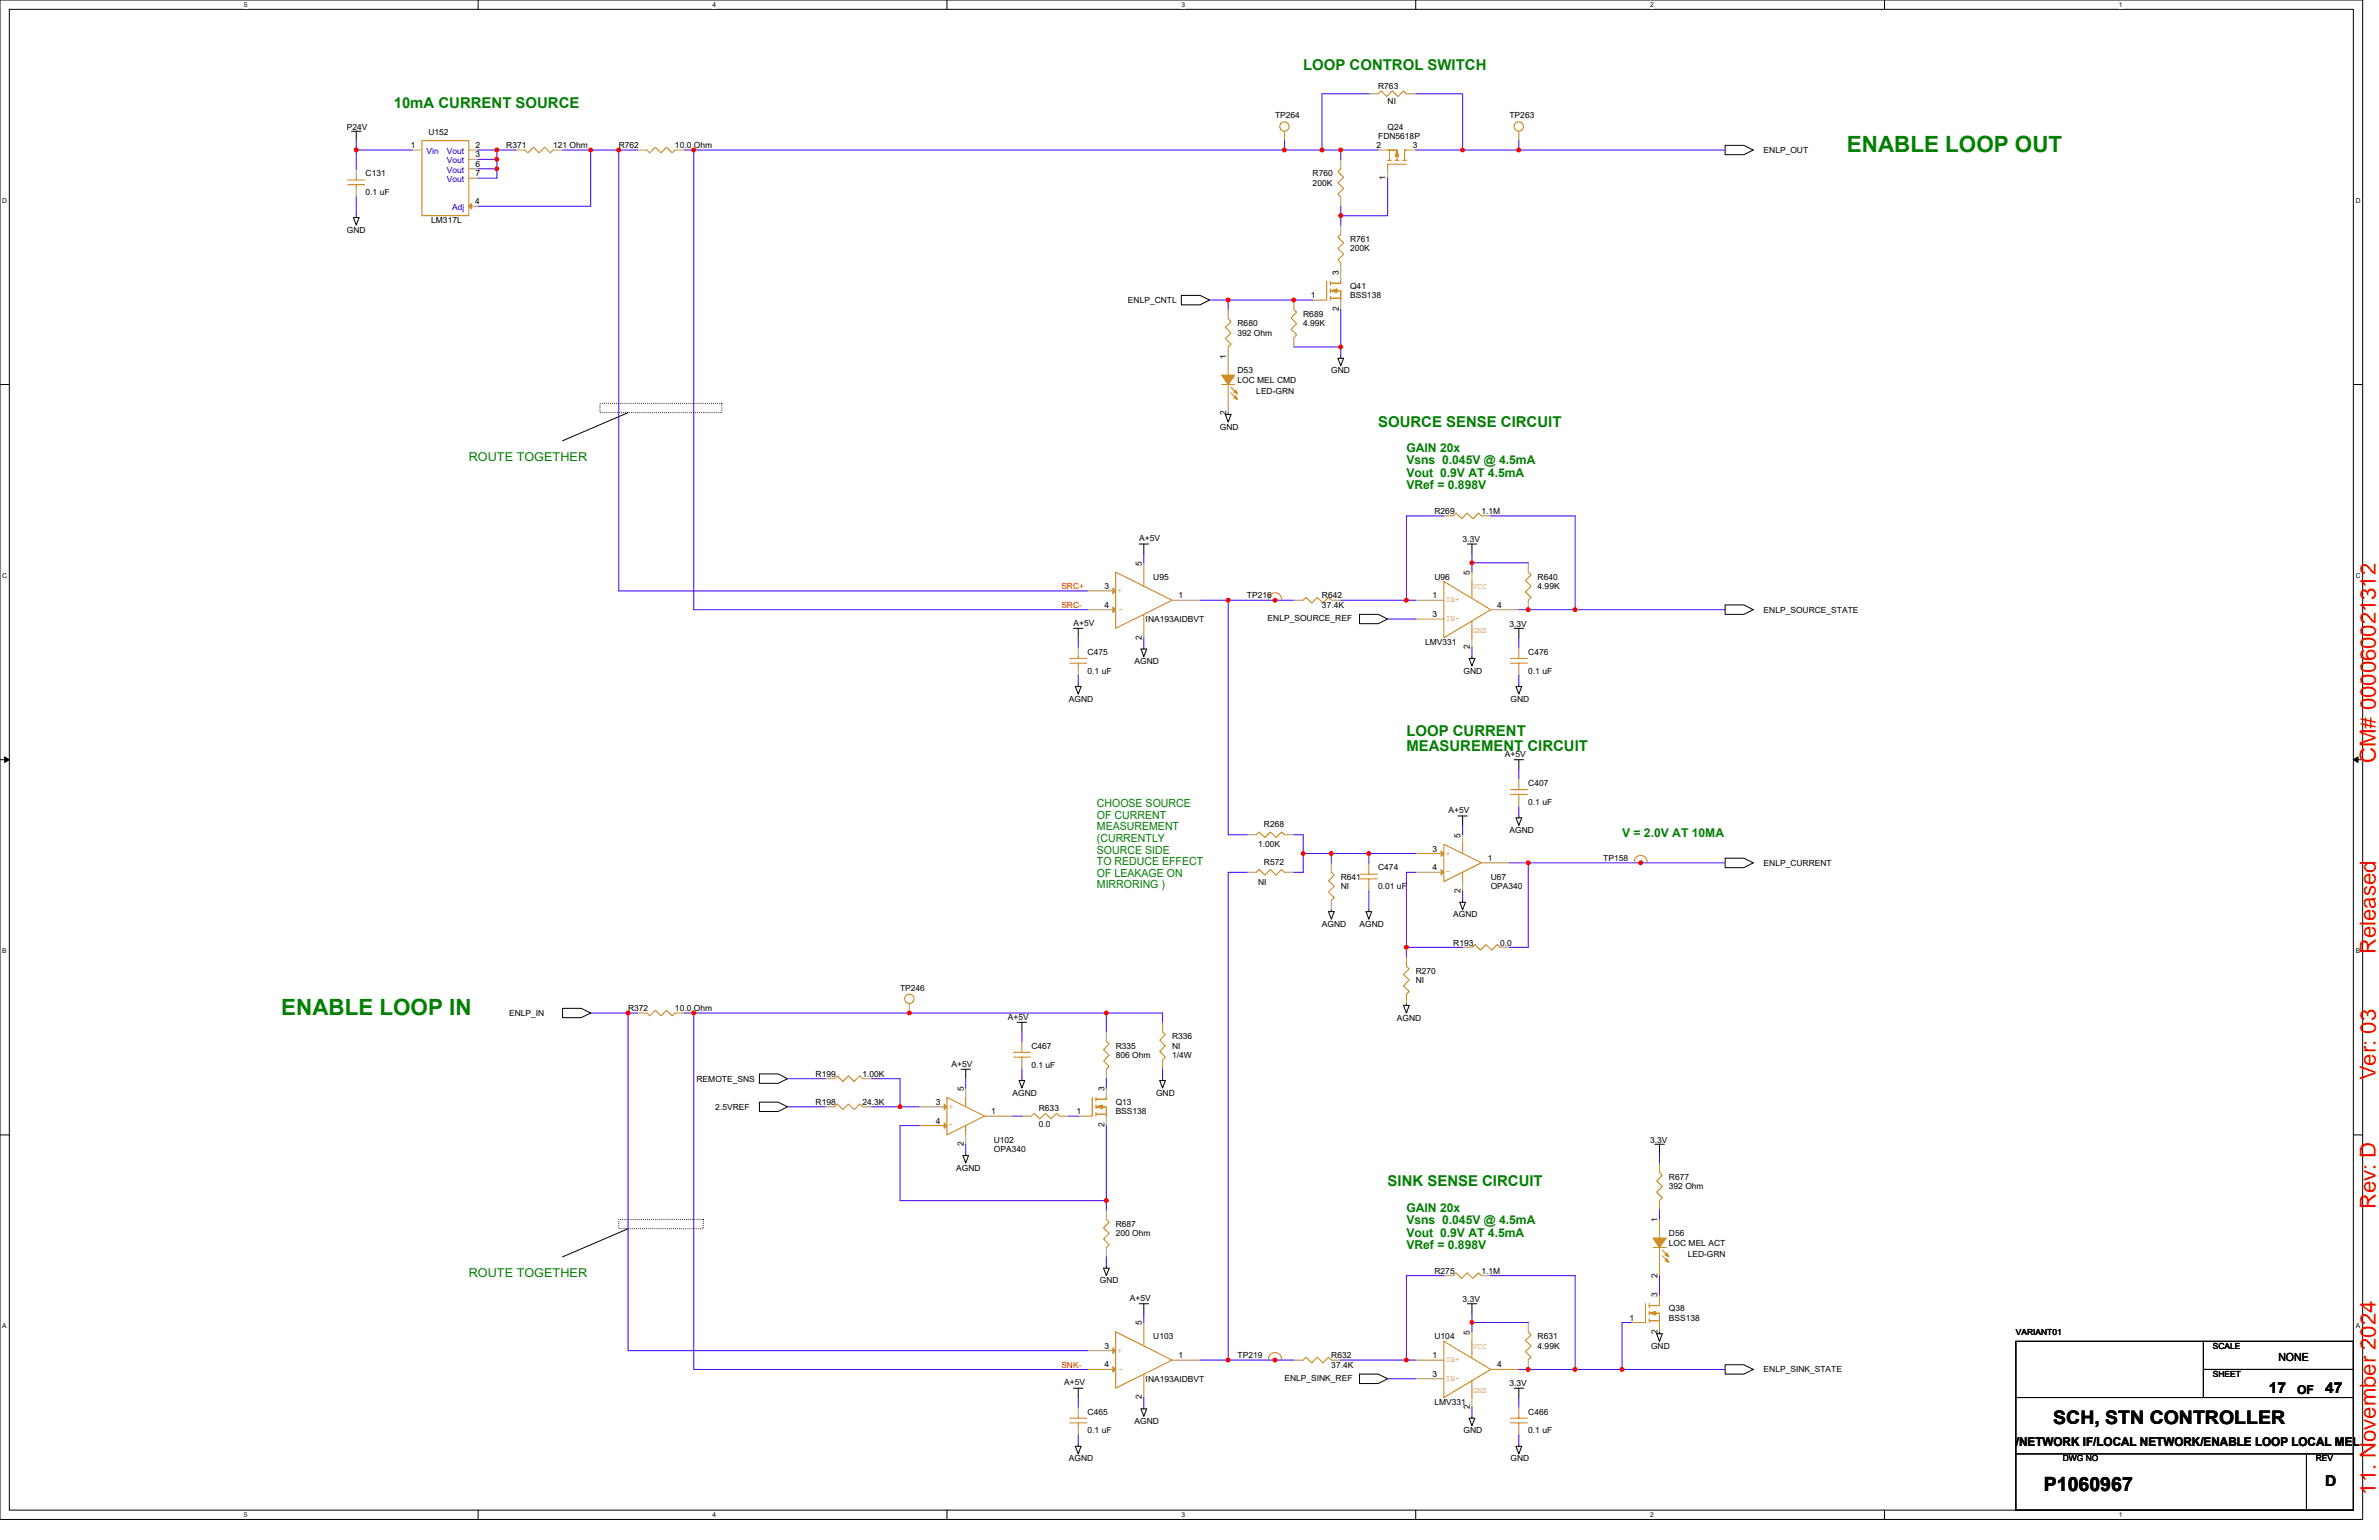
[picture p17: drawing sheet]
<svg xmlns="http://www.w3.org/2000/svg" width="432mm" height="279mm" viewBox="0 0 432 279" stroke-linecap="round" stroke-linejoin="round" font-family="sans-serif">
<defs><g id="words">
<g font-size="4.1" fill="#008000">
<text x="335.2" y="27.6">ENABLE LOOP OUT</text>
<text x="51.1" y="184.1">ENABLE LOOP IN</text>
</g>
<g font-size="4" fill="#f00">
<text x="431.2" y="138.4" transform="rotate(-90 431.2 138.4)">CM# 000060021312</text>
<text x="431.2" y="173.1" transform="rotate(-90 431.2 173.1)">Released</text>
<text x="431.2" y="196" transform="rotate(-90 431.2 196)">Ver: 03</text>
<text x="431.2" y="219.3" transform="rotate(-90 431.2 219.3)">Rev: D</text>
<text x="431.2" y="271.2" transform="rotate(-90 431.2 271.2)">11. November 2024</text>
</g>
<text font-size="3.6" x="371" y="270.5">P1060967</text>
<text font-size="3.4" x="372.7" y="258.4">SCH, STN CONTROLLER</text>
<g font-size="2.7" fill="#008000">
<text x="236.5" y="12.7">LOOP CONTROL SWITCH</text>
<text x="71.5" y="19.5">10mA CURRENT SOURCE</text>
<text x="250.1" y="77.4">SOURCE SENSE CIRCUIT</text>
<text x="255.3" y="133.5">LOOP CURRENT</text>
<text x="255.3" y="136.3">MEASUREMENT CIRCUIT</text>
<text x="251.9" y="215.2">SINK SENSE CIRCUIT</text>
</g>
<g font-size="2.7">
<text x="411.8" y="252.7">17</text>
<text x="422" y="252.7">47</text>
<text x="422" y="269.7">D</text>
</g>
<g font-size="2.2" fill="#008000">
<text x="85.1" y="83.7">ROUTE TOGETHER</text>
<text x="255.3" y="82">GAIN 20x</text>
<text x="255.3" y="84.3">Vsns 0.045V @ 4.5mA</text>
<text x="255.3" y="86.5">Vout 0.9V AT 4.5mA</text>
<text x="255.3" y="88.8">VRef = 0.898V</text>
<text x="294.4" y="151.8">V = 2.0V AT 10MA</text>
<text x="255.3" y="219.9">GAIN 20x</text>
<text x="255.3" y="222.1">Vsns 0.045V @ 4.5mA</text>
<text x="255.3" y="224.4">Vout 0.9V AT 4.5mA</text>
<text x="255.3" y="226.7">VRef = 0.898V</text>
<text x="85.1" y="231.7">ROUTE TOGETHER</text>
</g>
<g font-size="2.2">
<text x="416.9" y="252.9">OF</text>
<text x="365.9" y="262.4">/NETWORK IF/LOCAL NETWORK/ENABLE LOOP LOCAL MEL</text>
</g>
<g font-size="2" fill="#008000">
<text x="199.1" y="146.5">CHOOSE SOURCE</text>
<text x="199.1" y="148.6">OF CURRENT</text>
<text x="199.1" y="150.7">MEASUREMENT</text>
<text x="199.1" y="152.8">(CURRENTLY</text>
<text x="199.1" y="154.9">SOURCE SIDE</text>
<text x="199.1" y="157">TO REDUCE EFFECT</text>
<text x="199.1" y="159">OF LEAKAGE ON</text>
<text x="199.1" y="161.1">MIRRORING )</text>
</g>
<text font-size="2" x="413.5" y="246.9">NONE</text>
<g font-size="1.5">
<text x="250.1" y="16.2">R763</text>
<text x="62.9" y="23.5">P24V</text>
<text x="231.4" y="21.4">TP264</text>
<text x="251.9" y="23.5">Q24</text>
<text x="251.9" y="18.9">NI</text>
<text x="274" y="21.4">TP263</text>
<text x="74.5" y="26.9">1</text>
<text x="77.8" y="24.5">U152</text>
<text x="86.3" y="26.9">2</text>
<text x="86.3" y="28.6">3</text>
<text x="91.9" y="26.9">R371</text>
<text x="100.4" y="26.9">121 Ohm</text>
<text x="112.3" y="26.9">R762</text>
<text x="122.5" y="26.9">10.0 Ohm</text>
<text x="249.8" y="26.9">2</text>
<text x="250.1" y="25.2">FDN5618P</text>
<text x="256.5" y="26.9">3</text>
<text x="320.1" y="27.7">ENLP_OUT</text>
<text x="66.4" y="32">C131</text>
<text x="66.4" y="35.4">0.1 uF</text>
<text x="86.3" y="30.3">6</text>
<text x="86.3" y="32">7</text>
<text x="238.3" y="32">R760</text>
<text x="238.3" y="33.7">200K</text>
<text x="251.5" y="32.7" transform="rotate(-90 251.5 32.7)">1</text>
<text x="78.3" y="40.5">LM317L</text>
<text x="86.3" y="37.1">4</text>
<text x="62.9" y="42.2">GND</text>
<text x="245" y="43.9">R761</text>
<text x="245" y="45.6">200K</text>
<text x="243" y="49.9" transform="rotate(-90 243 49.9)">3</text>
<text x="245" y="52.4">Q41</text>
<text x="204.7" y="55">ENLP_CNTL</text>
<text x="224.6" y="59.2">R680</text>
<text x="236.5" y="57.5">R689</text>
<text x="236.5" y="59.2">4.99K</text>
<text x="237.9" y="54.1">1</text>
<text x="243" y="56.5" transform="rotate(-90 243 56.5)">2</text>
<text x="245" y="54.1">BSS138</text>
<text x="222.6" y="65.2" transform="rotate(-90 222.6 65.2)">1</text>
<text x="224.6" y="60.9">392 Ohm</text>
<text x="224.6" y="67.7">D53</text>
<text x="224.6" y="69.4">LOC MEL CMD</text>
<text x="228" y="71.5">LED-GRN</text>
<text x="241.6" y="67.7">GND</text>
<text x="221.4" y="78">GND</text>
<text x="222.6" y="75.2" transform="rotate(-90 222.6 75.2)">2</text>
<text x="260.4" y="93.3">R269</text>
<text x="268.9" y="93.3">1.1M</text>
<text x="206.8" y="98.2">A+5V</text>
<text x="265.5" y="98.4">3.3V</text>
<text x="200.5" y="106.8">3</text>
<text x="207.2" y="102.6" transform="rotate(-90 207.2 102.6)">5</text>
<text x="209.3" y="105.2">U95</text>
<text x="260.4" y="105.2">U96</text>
<text x="266.8" y="104.3" transform="rotate(-90 266.8 104.3)">5</text>
<text x="279.1" y="105.2">R640</text>
<text x="279.1" y="106.9">4.99K</text>
<text x="194.8" y="113.5">A+5V</text>
<text x="200.5" y="110.3">4</text>
<text x="207.9" y="112.8">INA193AIDBVT</text>
<text x="213.9" y="108.5">1</text>
<text x="226.3" y="108.6">TP216</text>
<text x="230.1" y="112.7">ENLP_SOURCE_REF</text>
<text x="239.9" y="108.6">R642</text>
<text x="239.9" y="110.3">37.4K</text>
<text x="260" y="108.5">1</text>
<text x="260" y="112">3</text>
<text x="271.8" y="110.3">4</text>
<text x="274" y="113.7">3.3V</text>
<text x="320.1" y="111.1">ENLP_SOURCE_STATE</text>
<text x="197.4" y="118.8">C475</text>
<text x="207.2" y="116" transform="rotate(-90 207.2 116)">2</text>
<text x="258.7" y="117.1">LMV331</text>
<text x="266.8" y="117.8" transform="rotate(-90 266.8 117.8)">2</text>
<text x="277.4" y="118.8">C476</text>
<text x="197.4" y="122.2">0.1 uF</text>
<text x="205.9" y="120.5">AGND</text>
<text x="265.6" y="122.2">GND</text>
<text x="277.4" y="122.2">0.1 uF</text>
<text x="194" y="127.3">AGND</text>
<text x="274.2" y="127.3">GND</text>
<text x="273.1" y="137.4">A+5V</text>
<text x="277.4" y="142.6">C407</text>
<text x="262.9" y="147.6">A+5V</text>
<text x="277.4" y="146">0.1 uF</text>
<text x="228.4" y="153.7">1.00K</text>
<text x="229.4" y="150.1">R268</text>
<text x="260" y="154.5">3</text>
<text x="265.1" y="152" transform="rotate(-90 265.1 152)">5</text>
<text x="274" y="151.1">AGND</text>
<text x="228.4" y="160.5">NI</text>
<text x="229.4" y="156.9">R572</text>
<text x="243.4" y="159.6">R641</text>
<text x="243.4" y="161.3">NI</text>
<text x="250.1" y="157.9">C474</text>
<text x="250.1" y="161.3">0.01 uF</text>
<text x="260" y="157.9">4</text>
<text x="265.1" y="162" transform="rotate(-90 265.1 162)">2</text>
<text x="270.1" y="156.2">1</text>
<text x="270.6" y="159.6">U67</text>
<text x="270.6" y="161.3">OPA340</text>
<text x="291" y="156.2">TP158</text>
<text x="320.1" y="157.1">ENLP_CURRENT</text>
<text x="263.8" y="166.4">AGND</text>
<text x="239.9" y="168.1">AGND</text>
<text x="246.8" y="168.1">AGND</text>
<text x="263.8" y="171.6">R193</text>
<text x="272.3" y="171.6">0.0</text>
<text x="163.4" y="179.7">TP246</text>
<text x="257" y="176.7">R270</text>
<text x="257" y="178.4">NI</text>
<text x="92.4" y="184.3">ENLP_IN</text>
<text x="114" y="183.5">R372</text>
<text x="122.5" y="183.5">10.0 Ohm</text>
<text x="182.9" y="185">A+5V</text>
<text x="253.6" y="185.2">AGND</text>
<text x="187.2" y="190.3">C467</text>
<text x="202.5" y="190.3">R335</text>
<text x="202.5" y="192">806 Ohm</text>
<text x="212.7" y="188.6">R336</text>
<text x="212.7" y="190.3">NI</text>
<text x="212.7" y="192">1/4W</text>
<text x="126.4" y="196.2">REMOTE_SNS</text>
<text x="148" y="195.4">R199</text>
<text x="156.5" y="195.4">1.00K</text>
<text x="172.7" y="193.5">A+5V</text>
<text x="174.9" y="197.9" transform="rotate(-90 174.9 197.9)">5</text>
<text x="187.2" y="193.7">0.1 uF</text>
<text x="200.4" y="197.9" transform="rotate(-90 200.4 197.9)">3</text>
<text x="129.8" y="201.3">2.5VREF</text>
<text x="148" y="200.5">R198</text>
<text x="156.5" y="200.5">24.3K</text>
<text x="169.8" y="200.4">3</text>
<text x="169.8" y="203.9">4</text>
<text x="179.9" y="202.1">1</text>
<text x="183.8" y="198.8">AGND</text>
<text x="188.6" y="201.5">R633</text>
<text x="195.4" y="202.1">1</text>
<text x="202.5" y="200.5">Q13</text>
<text x="202.5" y="202.2">BSS138</text>
<text x="209.8" y="198.8">GND</text>
<text x="174.9" y="207.9" transform="rotate(-90 174.9 207.9)">2</text>
<text x="180.4" y="207.3">U102</text>
<text x="180.4" y="209">OPA340</text>
<text x="188.6" y="204.6">0.0</text>
<text x="200.4" y="204.5" transform="rotate(-90 200.4 204.5)">2</text>
<text x="299.5" y="207.3">3.3V</text>
<text x="173.6" y="212.4">AGND</text>
<text x="302.9" y="214.1">R677</text>
<text x="302.9" y="215.8">392 Ohm</text>
<text x="300.8" y="221.7" transform="rotate(-90 300.8 221.7)">1</text>
<text x="202.5" y="222.6">R687</text>
<text x="202.5" y="224.3">200 Ohm</text>
<text x="302.9" y="224.3">D56</text>
<text x="302.9" y="226">LOC MEL ACT</text>
<text x="199.6" y="232.8">GND</text>
<text x="260.4" y="231.1">R275</text>
<text x="268.9" y="231.1">1.1M</text>
<text x="300.8" y="231.8" transform="rotate(-90 300.8 231.8)">2</text>
<text x="306.3" y="228">LED-GRN</text>
<text x="205.1" y="236.1">A+5V</text>
<text x="265.5" y="236.2">3.3V</text>
<text x="295.8" y="239.6">1</text>
<text x="300.8" y="235.4" transform="rotate(-90 300.8 235.4)">3</text>
<text x="302.9" y="237.9">Q38</text>
<text x="302.9" y="239.6">BSS138</text>
<text x="200.5" y="244.7">3</text>
<text x="207.2" y="240.5" transform="rotate(-90 207.2 240.5)">5</text>
<text x="209.3" y="243">U103</text>
<text x="260.4" y="243">U104</text>
<text x="266.8" y="242.2" transform="rotate(-90 266.8 242.2)">5</text>
<text x="279.1" y="243">R631</text>
<text x="279.1" y="244.7">4.99K</text>
<text x="299.7" y="244.7">GND</text>
<text x="300.8" y="242" transform="rotate(-90 300.8 242)">2</text>
<text x="365.9" y="242.2">VARIANT01</text>
<text x="401.6" y="244.7">SCALE</text>
<text x="193.1" y="251.4">A+5V</text>
<text x="200.5" y="248.1">4</text>
<text x="207.9" y="250.7">INA193AIDBVT</text>
<text x="213.9" y="246.4">1</text>
<text x="224.6" y="246.4">TP219</text>
<text x="233.1" y="250.5">ENLP_SINK_REF</text>
<text x="241.6" y="246.4">R632</text>
<text x="241.6" y="248.1">37.4K</text>
<text x="260" y="246.4">1</text>
<text x="260" y="249.8">3</text>
<text x="271.8" y="248.1">4</text>
<text x="274" y="251.5">3.3V</text>
<text x="320.1" y="249">ENLP_SINK_STATE</text>
<text x="401.6" y="249.8">SHEET</text>
<text x="197.4" y="256.6">C465</text>
<text x="207.2" y="253.9" transform="rotate(-90 207.2 253.9)">2</text>
<text x="260.4" y="254.9">LMV331</text>
<text x="266.8" y="255.6" transform="rotate(-90 266.8 255.6)">2</text>
<text x="277.4" y="256.6">C466</text>
<text x="197.4" y="260">0.1 uF</text>
<text x="205.9" y="258.3">AGND</text>
<text x="265.6" y="260">GND</text>
<text x="277.4" y="260">0.1 uF</text>
<text x="194" y="265.2">AGND</text>
<text x="274.2" y="265.2">GND</text>
<text x="374.4" y="265.2">DWG NO</text>
<text x="420.3" y="265.2">REV</text>
</g>
<g font-size="1.5" fill="#00c">
<text x="77.4" y="27.9">Vin</text>
<text x="81.1" y="27.9">Vout</text>
<text x="81.1" y="29.6">Vout</text>
<text x="81.1" y="31.3">Vout</text>
<text x="81.1" y="33">Vout</text>
<text x="82.1" y="38.1">Adj</text>
</g>
<g font-size="1.5" fill="#f00">
<text x="192.6" y="106.9">SRC+</text>
<text x="192.6" y="110.3">SRC-</text>
<text x="192.6" y="248.1">SNK-</text>
</g>
<g font-size="1.5" fill="#cc8006">
<text x="202.8" y="107.6">+</text>
<text x="267.3" y="106.9">VCC</text>
<text x="203" y="111.1">-</text>
<text x="262.4" y="109.3">IN+</text>
<text x="262.4" y="112.7">IN-</text>
<text x="267.3" y="114.9">GND</text>
<text x="262.4" y="155.2">+</text>
<text x="262.4" y="158.6">-</text>
<text x="172.2" y="201.2">+</text>
<text x="172.2" y="204.6">-</text>
<text x="202.8" y="245.4">+</text>
<text x="267.3" y="244.7">VCC</text>
<text x="203" y="249">-</text>
<text x="262.4" y="247.1">IN+</text>
<text x="262.4" y="250.5">IN-</text>
<text x="267.3" y="252.7">GND</text>
</g>
<g font-size="1.2">
<text x="44.2" y="1.2">5</text>
<text x="129.3" y="1.2">4</text>
<text x="214.4" y="1.2">3</text>
<text x="299.5" y="1.2">2</text>
<text x="384.6" y="1.2">1</text>
<text x=".4" y="36.8">D</text>
<text x="427.6" y="36.8">D</text>
<text x=".4" y="104.9">C</text>
<text x="427.6" y="104.9">C</text>
<text x=".4" y="173">B</text>
<text x="427.6" y="173">B</text>
<text x=".4" y="241">A</text>
<text x="427.6" y="241">A</text>
<text x="44.2" y="275.2">5</text>
<text x="129.3" y="275.2">4</text>
<text x="214.4" y="275.2">3</text>
<text x="299.5" y="275.2">2</text>
<text x="384.6" y="275.2">1</text>
</g>
</g></defs>
<path d="M0 0h428.8v275.7h-428.8zM1.7 1.7h425.4v272.3h-425.4z" fill="none" stroke="#000" stroke-width=".18"/>
<g fill="#fff">
<path d="M44.2 .2h.7v1.3h-.7z"/>
<path d="M44.2 274.2h.7v1.3h-.7z"/>
</g>
<path d="M86.8 0v1.7M86.8 274v1.7" fill="none" stroke="#000" stroke-width=".18"/>
<g fill="#fff">
<path d="M129.3 .2h.7v1.3h-.7z"/>
<path d="M129.3 274.2h.7v1.3h-.7z"/>
</g>
<path d="M171.9 0v1.7M171.9 274v1.7" fill="none" stroke="#000" stroke-width=".18"/>
<g fill="#fff">
<path d="M214.4 .2h.7v1.3h-.7z"/>
<path d="M214.4 274.2h.7v1.3h-.7z"/>
</g>
<path d="M257 0v1.7M257 274v1.7" fill="none" stroke="#000" stroke-width=".18"/>
<g fill="#fff">
<path d="M299.5 .2h.7v1.3h-.7z"/>
<path d="M299.5 274.2h.7v1.3h-.7z"/>
</g>
<path d="M342.1 0v1.7M342.1 274v1.7" fill="none" stroke="#000" stroke-width=".18"/>
<g fill="#fff">
<path d="M384.6 .2h.7v1.3h-.7z"/>
<path d="M384.6 274.2h.7v1.3h-.7z"/>
<path d="M.4 35.7h.9v1.4h-.9z"/>
<path d="M427.6 35.7h.8v1.4h-.8z"/>
<path d="M.4 103.8h.9v1.3h-.9z"/>
<path d="M427.6 103.8h.8v1.3h-.8z"/>
</g>
<path d="M0 69.8h1.7M427.1 69.8h1.7" fill="none" stroke="#000" stroke-width=".18"/>
<g fill="#fff">
<path d="M.4 171.9h.8v1.3h-.8z"/>
<path d="M427.6 171.9h.7v1.3h-.7z"/>
</g>
<path d="M0 137.8h1.7M427.1 137.8h1.7" fill="none" stroke="#000" stroke-width=".18"/>
<path d="M.8 137.3l.9 .5-.9 .5zM427.1 137.8l.9-.5v1z" fill="#000" stroke="#000" stroke-width=".18"/>
<g fill="#fff">
<path d="M.4 239.9h.8v1.4h-.8z"/>
<path d="M427.6 239.9h.7v1.4h-.7z"/>
</g>
<g fill="none" stroke="#000" stroke-width=".18">
<path d="M63.8 23.8h1.7M64.2 39.5h1l-.5 1.3zM64.7 39.1v.4M64.7 23.8v1.7M313.1 26.4h3.4l1.7 .8-1.7 .9h-3.4zM214.4 53.6h3.4l1.7 .8-1.7 .9h-3.4zM114 74.9l-11.9 5.1M222.4 75.2h1l-.5 1.4zM222.9 74.9v.3M242.8 65h1.1l-.5 1.4zM243.4 64.7v.3M206.8 98.7h1.7"/>
<path d="M207.6 98.7v1.7M266.3 98.7h1.7M267.2 98.7v1.7M194.8 114h1.8M195.7 114v1.7M207.1 117.8h1l-.5 1.3zM207.6 117.4v.4M246.8 111.5h3.3l1.8 .8-1.8 .9h-3.3zM266.7 119.5h1l-.5 1.3zM267.2 119.1v.4M274.8 114h1.7M275.7 114v1.7"/>
<path d="M313.1 109.7h3.4l1.7 .9-1.7 .9h-3.4zM195.2 124.6h1l-.5 1.3zM195.7 124.2v.4M274.8 137.8h1.7M275.2 124.6h1l-.5 1.3zM275.7 124.2v.4M275.7 137.8v1.7M264.6 148h1.7M265.5 148v1.8M275.2 148.4h1l-.5 1.4zM275.7 148v.4M313.1 155.7h3.4l1.7 .8-1.7 .9h-3.4z"/>
<path d="M241.1 165.4h1.1l-.6 1.4zM241.6 165.1v.3M247.9 165.4h1.1l-.5 1.4zM248.5 165.1v.3M265 163.7h1l-.5 1.4zM265.5 163.4v.3M102.1 182.9h3.4l1.7 .9-1.7 .8h-3.4zM137.8 194.8h3.4l1.7 .9-1.7 .9h-3.4zM137.8 200h3.4l1.7 .8-1.7 .9h-3.4zM174.4 194h1.7M175.3 194v1.7M184.6 185.5h1.7"/>
<path d="M185 196h1l-.5 1.4zM185.5 195.7v.3M185.5 185.5v1.7M210.5 196h1l-.5 1.4zM211 195.7v.3M254.7 182.4h1.1l-.5 1.4zM255.3 182.1v.3M0 205.9h1.7M174.8 209.7h1l-.5 1.3zM175.3 209.3v.4M300.4 207.6h1.7M301.2 207.6v1.7"/>
<path d="M427.1 205.9h1.7M114 222.9l-11.9 5.1M200.3 230.1h1l-.5 1.3zM200.8 229.7v.4M206.8 236.5h1.7M207.6 236.5v1.8M266.3 236.5h1.7M267.2 236.5v1.8M194.8 251.9h1.8M195.7 251.9v1.7M207.1 255.6h1l-.5 1.4zM207.6 255.3v.3"/>
<path d="M246.8 249.3h3.3l1.8 .8-1.8 .9h-3.3zM266.7 257.3h1l-.5 1.4zM267.2 257v.3M274.8 251.9h1.7M275.7 251.9v1.7M300.7 242h1l-.5 1.4zM301.2 241.6v.4M313.1 247.6h3.4l1.7 .9-1.7 .8h-3.4zM365.9 253.6h61.2M365.9 243.4h61.2v30.6h-61.2zM399.9 243.4v10.2M399.9 248.5h27.2"/>
<path d="M195.2 262.4h1l-.5 1.4zM195.7 262.1v.3M275.2 262.4h1l-.5 1.4zM275.7 262.1v.3M365.9 263.8h61.2M418.6 263.8v10.2"/>
</g>
<path d="M108.9 73.2h22.1v1.7h-22.1zM112.3 221.2h15.3v1.7h-15.3z" fill="none" stroke="#000" stroke-width=".18" stroke-dasharray="0 .3"/>
<g fill="none" stroke="#cc8006" stroke-width=".18">
<path d="M250.1 17l.6-.5 1 1 1-1 1 1 1-1 .6 .5M63.1 33.5h3.1M63.1 32.7h3.1M64.7 32.3v.4M64.7 33.5v.5M76.6 25.5h8.5v13.6h-8.5zM95.3 27.2l.5 .5 1-1 1.1 1 1-1 1 1 .5-.5M117.4 27.2l.5 .5 1.1-1 1 1 1-1 1 1 .5-.5M243.4 30.6l-.6 .5 1.1 1.1-1.1 1 1.1 1-1.1 1 .6 .5M251.9 29.1h.6M251.9 27.2h1.7M252.2 27.4v1.5"/>
<path d="M252.2 27.2v1.9M253.2 29.1h.7M253.6 28.1v1M254.6 29.1h.7M254.9 28.9v-1.7h.4h-.4v1.9M255.3 29.8h-3.4v.8M222.9 57.8l.5 .6-1 1 1 1-1 1 1 1-.5 .5M234.8 56.2l.6 .5-1.1 1 1.1 1-1.1 1 1.1 1-.6 .6M240.8 51.1v3.3h-.9M241.5 53.8v.6M241.5 54.1h1.9M241.5 52.4v.7"/>
<path d="M241.5 51.1v.6M241.5 51.4h1.9v-.3v.3h-1.8M241.6 54.1h1.6M242.3 52.7h1.1v1.7v-1.7h-.7M243.4 42.5l-.6 .6 1.1 1-1.1 1 1.1 1-1.1 1 .6 .5M221.7 69.8h2.4M222.9 66.4v1.7M222.9 69.8v3.4M223.4 70.3l1.1 1M223.4 71.3l1.1 1M263.8 93.6l.5-.5 1 1 1-1 1 1 1.1-1 .5 .5M194.2 119.5h3"/>
<path d="M195.7 119.1v.4M202.5 103.8l10.2 5.1-10.2 5.1zM207.6 103.8v2.6M207.6 111.5v2.5M230.3 108.7a1.17 1.17 0 0 1 1.1-1.2 1.17 1.17 0 0 1 1.2 1.2M236.5 108.9l.5-.5 1.1 1 1-1 1 1 1-1 .5 .5M262.1 105.5l8.5 5.1-8.5 5.1zM267.2 112.6v3.1M267.2 105.5v2.9M274.2 119.5h3M275.7 119.1v.4M277.4 103.8l.5 .5-1 1 1 1.1-1 1 1 1-.5 .5"/>
<path d="M194.2 120.3h3M195.7 120.3v.5M274.2 120.3h3M275.7 120.3v.5M228 158.3l.5-.5 1.1 1 1-1 1 1 1-1 .5 .5M228 151.4l.5-.5 1.1 1.1 1-1.1 1 1.1 1-1.1 .5 .5M241.6 158.3l.6 .5-1.1 1 1.1 1-1.1 1 1.1 1.1-.6 .5M246.9 159.4h3.1M246.9 158.6h3.1M248.5 158.3v.3M248.5 159.4v.6M262.1 153.2l6.8 3.3-6.8 3.5z"/>
<path d="M265.5 153.2v1.7M265.5 158.3v1.7M274.2 144.1h3M274.2 143.3h3M275.7 142.9v.4M275.7 144.1v.6M296.6 156.4a1.19 1.19 0 0 1 1.2-1.2 1.19 1.19 0 0 1 1.2 1.2M255.3 175.3l.5 .5-1.1 1 1.1 1-1.1 1.1 1.1 1-.5 .5M267.2 171.9l.5-.5 1 1 1-1 1 1 1.1-1 .5 .5M117.4 183.8l.5 .5 1.1-1 1 1 1-1 1 1 .5-.5M151.4 195.7l.6-.5 1 1 1-1 1 1 1-1 .5 .5M171.9 199.1l6.8 3.4-6.8 3.4z"/>
<path d="M175.3 199.1v1.7M184 191.8h3M184 190.9h3M185.5 190.6v.3M185.5 191.8v.5M198.2 199.1v3.4h-.8M198.9 199.4h1.9v-.3v.3h-1.7M198.9 199.1v.7M200.8 188.9l.5 .5-1 1 1 1.1-1 1 1 1-.5 .5M211 187.2l.5 .5-1 1 1 1-1 1.1 1 1-.5 .5M151.4 200.8l.6-.5 1 1 1-1 1 1 1-1 .5 .5M175.3 204.2v1.7"/>
<path d="M187.2 202.5l.5-.5 1 1 1-1 1.1 1 1-1 .5 .5M198.9 201.8v.7M198.9 202.2h1.9M198.9 200.5v.6M199.1 202.2h1.5M199.8 200.8h1v1.7v-1.7h-.7M301.2 212.7l.5 .5-1 1 1 1.1-1 1 1 1-.5 .5M200.8 221.2l.5 .5-1 1.1 1 1-1 1 1 1-.5 .5M263.8 231.4l.5-.5 1 1 1-1 1 1 1.1-1 .5 .5M298.7 236.5v3.4h-.9M299.3 236.9h1.9v-.4v.4h-1.7M299.3 239.3v.6"/>
<path d="M299.3 239.6h1.9M299.3 237.9v.7M299.3 236.5v.7M299.5 239.6h1.5M300 226.3h2.4M300.2 238.3h1v1.6v-1.6h-.7M301.2 222.9v1.7M301.2 226.3v3.4M301.7 226.8l1 1.1M301.7 227.9l1 1M194.2 258.1h3M194.2 257.3h3"/>
<path d="M195.7 257v.3M195.7 258.1v.6M202.5 241.6l10.2 5.2-10.2 5.1zM207.6 241.6v2.6M207.6 249.3v2.6M230.3 246.6a1.17 1.17 0 0 1 1.1-1.2 1.17 1.17 0 0 1 1.2 1.2M236.5 246.8l.5-.6 1.1 1.1 1-1.1 1 1.1 1-1.1 .5 .6M262.1 243.4l8.5 5.1-8.5 5.1zM267.2 250.5v3.1M267.2 243.4v2.8M274.2 258.1h3M274.2 257.3h3"/>
<path d="M275.7 257v.3M275.7 258.1v.6M277.4 241.6l.5 .6-1 1 1 1-1 1 1 1-.5 .6"/>
<circle cx="233.1" cy="23" r=".84"/>
<circle cx="275.7" cy="23" r=".84"/>
<circle cx="165.1" cy="181.2" r=".84"/>
</g>
<g fill="#cc8006" stroke="#cc8006" stroke-width=".18">
<path d="M221.7 68.1h2.4l-1.2 1.7z"/>
<path d="M224.3 71.8l.3 .7-.7-.3z"/>
<path d="M224.3 70.8l.3 .7-.7-.4z"/>
<path d="M299.3 238.3l1.2-.4v.7z"/>
<path d="M300 224.6h2.4l-1.2 1.7z"/>
<path d="M302.6 228.4l.3 .6-.7-.3z"/>
<path d="M302.6 227.4l.3 .6-.7-.3z"/>
<path d="M198.9 200.8l1.2-.3v.6z"/>
<path d="M241.5 52.7l1.2-.3v.7z"/>
<path d="M253.6 27.2l.3 1.2h-.7z"/>
</g>
<g fill="none" stroke="#a84" stroke-width=".18">
<path d="M248.5 17h1.6M255.3 17h1.7M64.7 30.6v1.7M64.7 34v1.7M74.9 27.2h1.7M85.1 27.2h1.7M85.1 28.9h1.7M85.1 30.6h1.7M85.1 32.3h1.7M85.1 37.4h1.7M93.6 27.2h1.7M100.4 27.2h1.7"/>
<path d="M115.7 27.2h1.7M122.5 27.2h1.7M233.1 23.8v1.7M243.4 28.9v1.7M243.4 35.7v1.7M250.1 27.2h1.8M251.9 30.6v1.7M255.3 27.2h1.7M275.7 23.8v1.7M222.9 56.2v1.6M234.8 54.4v1.8M238.3 54.4h1.6"/>
<path d="M243.4 40.8v1.7M243.4 47.6v3.5M243.4 54.4v1.8M222.9 62.9v3.5M222.9 73.2v1.7M234.8 61.3v1.6M262.1 93.6h1.7M268.9 93.6h1.7M195.7 117.4v1.7M197.4 107.2h5.1M197.4 110.6h5.1M207.6 114v1.7"/>
<path d="M207.6 102.1v1.7M212.7 108.9h5.1M231.4 108.9h.1M234.8 108.9h1.7M241.6 108.9h1.8M257 108.9h5.1M257 112.3h5.1M267.2 115.7v1.7M267.2 103.8v1.7M270.6 110.6h5.1M275.7 117.4v1.7M277.4 102.1v1.7"/>
<path d="M277.4 108.9v1.7M195.7 120.8v1.7M275.7 120.8v1.7M226.3 158.3h1.7M226.3 151.4h1.7M233.1 158.3h1.7M233.1 151.4h1.7M241.6 156.5v1.8M248.5 156.5v1.8M248.5 160v1.7M257 154.9h5.1M257 158.3h5.1"/>
<path d="M265.5 160v1.7M265.5 151.4v1.8M268.9 156.5h5.1M275.7 141.2v1.7M275.7 144.7v1.6M297.8 156.5h.1M241.6 163.4v1.7M255.3 173.6v1.7M265.5 171.9h1.7M272.3 171.9h1.7M115.7 183.8h1.7M122.5 183.8h1.7"/>
<path d="M149.8 195.7h1.6M156.5 195.7h1.8M165.1 182.1v1.7M175.3 197.4v1.7M185.5 188.9v1.7M185.5 192.3v1.7M200.8 197.4v1.7M200.8 187.2v1.7M200.8 194v1.7M211 185.5v1.7M211 192.3v1.7M255.3 180.4v1.7"/>
<path d="M149.8 200.8h1.6M156.5 200.8h1.8M166.8 200.8h5.1M166.8 204.2h5.1M175.3 205.9v1.7M178.7 202.5h5.1M185.5 202.5h1.7M192.3 202.5h1.7M195.7 202.5h1.7M200.8 219.5v1.7M200.8 202.5v1.7M301.2 211v1.7"/>
<path d="M301.2 217.8v1.7M200.8 226.3v1.7M207.6 239.9v1.7M262.1 231.4h1.7M268.9 231.4h1.7M277.4 239.9v1.7M296.1 239.9h1.7M301.2 234.8v1.7M301.2 239.9v1.7M301.2 221.2v1.7M301.2 229.7v1.7M195.7 255.3v1.7"/>
<path d="M195.7 258.7v1.7M197.4 245h5.1M197.4 248.5h5.1M207.6 251.9v1.7M212.7 246.8h5.1M231.4 246.8h.1M234.8 246.8h1.7M241.6 246.8h1.8M257 246.8h5.1M257 250.1h5.1M267.2 253.6v1.7M267.2 241.6v1.8"/>
<path d="M270.6 248.5h5.1M275.7 255.3v1.7M275.7 258.7v1.7M277.4 246.8v1.7"/>
</g>
<g fill="#a84" stroke="#a84" stroke-width=".18">
<path d="M85.6 36.9v1l-.5-.5z"/>
<path d="M261.6 154.3l.5 .6-.5 .5z"/>
<path d="M261.6 157.8l.5 .5-.5 .5z"/>
<path d="M202 106.7l.5 .5-.5 .5z"/>
<path d="M202 110.1l.5 .5-.5 .5z"/>
<path d="M202 244.5l.5 .5-.5 .6z"/>
<path d="M202 247.9l.5 .6-.5 .5z"/>
<path d="M171.4 200.3l.5 .5-.5 .5z"/>
<path d="M171.4 203.7l.5 .5-.5 .5z"/>
</g>
<g fill="none" stroke="#4200ff" stroke-width=".18">
<path d="M248.5 17h-8.6v10.2M257 17h8.5v10.2M64.7 27.2h10.2M64.7 35.7v3.4M64.7 27.2v3.4M64.7 25.5v1.7M86.8 28.9h3.4M86.8 27.2h3.4M86.8 30.6h3.4M90.2 27.2v1.7M90.2 30.6v1.7h-3.4M90.2 28.9v1.7"/>
<path d="M90.2 27.2h3.4M102.1 27.2h5.1M107.2 27.2v10.2h-20.4M107.2 27.2h5.1M112.3 27.2v80h85.1M112.3 27.2h3.4M124.2 27.2h1.7M125.9 27.2v83.4h71.5M125.9 27.2h107.2M233.1 27.2h6.8M233.1 25.5v1.7M239.9 27.2h3.5"/>
<path d="M243.4 27.2v1.7M243.4 39.1v1.7M243.4 37.4v1.7M243.4 27.2h6.7M251.9 32.3v6.8h-8.5M257 27.2h8.5M265.5 27.2h10.2M275.7 27.2h37.4M275.7 25.5v1.7M219.5 54.4h3.4M222.9 54.4v1.8M222.9 54.4h15.4"/>
<path d="M243.4 56.2v6.7M234.8 62.9h8.6v1.8M262.1 93.6h-6.8v15.3h1.7M270.6 93.6h15.3v17M195.7 115.7v1.7M207.6 115.7v1.7M207.6 100.4v1.7M217.8 108.9h5.1M222.9 108.9h11.9M222.9 108.9v42.5h3.4M243.4 108.9h11.9M251.9 112.3h5.1"/>
<path d="M267.2 102.1h10.2M267.2 100.4v1.7M267.2 102.1v1.7M267.2 117.4v1.7M275.7 110.6h10.2M275.7 115.7v1.7M285.9 110.6h27.2M195.7 122.5v1.7M275.7 122.5v1.7M275.7 139.5v1.7M226.3 158.3h-3.4v88.5M234.8 151.4h1.7v3.5h5.1"/>
<path d="M236.5 154.9v3.4h-1.7M241.6 154.9v1.6M241.6 154.9h6.9M248.5 154.9h8.5M248.5 154.9v1.6M257 158.3h-1.7v13.6M265.5 149.8v1.6M274 156.5h3.4M275.7 146.3v1.7M277.4 156.5v15.4h-3.4M277.4 156.5h35.7M248.5 161.7v3.4"/>
<path d="M255.3 171.9v1.7M255.3 171.9h10.2M265.5 161.7v1.7M107.2 183.8h6.8M114 183.8v61.2h83.4M114 183.8h1.7M124.2 183.8h1.7M125.9 183.8v64.7h71.5M125.9 183.8h74.9v3.4M142.9 195.7h6.9M158.3 195.7h5.1v5.1M175.3 195.7v1.7"/>
<path d="M185.5 187.2v1.7M185.5 194v1.7M200.8 195.7v1.7M200.8 183.8h10.2v1.7M211 194v1.7M142.9 200.8h6.9M158.3 200.8h5.1M163.4 200.8h3.4M166.8 204.2h-3.4v13.6h37.4M175.3 207.6v1.7M183.8 202.5h1.7M194 202.5h1.7"/>
<path d="M200.8 204.2v13.6M200.8 217.8v1.7M301.2 209.3v1.7M301.2 219.5v1.7M200.8 228v1.7M207.6 238.3v1.6M262.1 231.4h-6.8v15.4M267.2 239.9h10.2M267.2 238.3v1.6M267.2 239.9v1.7M270.6 231.4h15.3v17.1M296.1 239.9h-1.7v8.6"/>
<path d="M301.2 231.4v3.4M195.7 253.6v1.7M207.6 253.6v1.7M217.8 246.8h5.1M222.9 246.8h11.9M243.4 246.8h11.9M251.9 250.1h5.1M255.3 246.8h1.7M267.2 255.3v1.7M275.7 248.5h10.2M275.7 253.6v1.7M285.9 248.5h8.5"/>
<path d="M294.4 248.5h18.7M195.7 260.4v1.7M275.7 260.4v1.7"/>
</g>
<g fill="#f00" stroke="#f00" stroke-width=".18">
<circle cx="234.8" cy="54.4" r=".33"/>
<circle cx="243.3" cy="27.2" r=".33"/>
<circle cx="239.9" cy="27.2" r=".33"/>
<circle cx="243.3" cy="39.1" r=".33"/>
<circle cx="222.9" cy="54.4" r=".33"/>
<circle cx="267.2" cy="239.9" r=".33"/>
<circle cx="285.9" cy="248.4" r=".33"/>
<circle cx="255.3" cy="246.8" r=".33"/>
<circle cx="125.9" cy="183.8" r=".33"/>
<circle cx="243.3" cy="62.9" r=".33"/>
<circle cx="294.4" cy="248.4" r=".33"/>
<circle cx="277.4" cy="248.4" r=".33"/>
<circle cx="90.2" cy="28.9" r=".33"/>
<circle cx="90.2" cy="27.2" r=".33"/>
<circle cx="90.2" cy="30.6" r=".33"/>
<circle cx="107.2" cy="27.2" r=".33"/>
<circle cx="112.3" cy="27.2" r=".33"/>
<circle cx="64.6" cy="27.2" r=".33"/>
<circle cx="267.2" cy="102.1" r=".33"/>
<circle cx="277.4" cy="110.6" r=".33"/>
<circle cx="285.9" cy="110.6" r=".33"/>
<circle cx="255.3" cy="108.9" r=".33"/>
<circle cx="231.4" cy="108.9" r=".33"/>
<circle cx="114" cy="183.8" r=".33"/>
<circle cx="222.9" cy="108.9" r=".33"/>
<circle cx="255.3" cy="171.9" r=".33"/>
<circle cx="248.4" cy="154.8" r=".33"/>
<circle cx="241.6" cy="154.8" r=".33"/>
<circle cx="231.4" cy="246.8" r=".33"/>
<circle cx="200.8" cy="217.8" r=".33"/>
<circle cx="163.3" cy="200.8" r=".33"/>
<circle cx="200.8" cy="183.8" r=".33"/>
<circle cx="297.8" cy="156.5" r=".33"/>
<circle cx="277.4" cy="156.5" r=".33"/>
<circle cx="222.9" cy="246.8" r=".33"/>
<circle cx="236.5" cy="154.8" r=".33"/>
<circle cx="275.7" cy="27.2" r=".33"/>
<circle cx="265.5" cy="27.2" r=".33"/>
<circle cx="233.1" cy="27.2" r=".33"/>
<circle cx="125.9" cy="27.2" r=".33"/>
<circle cx="165" cy="183.8" r=".33"/>
</g>
<use href="#words"/>
</svg>
